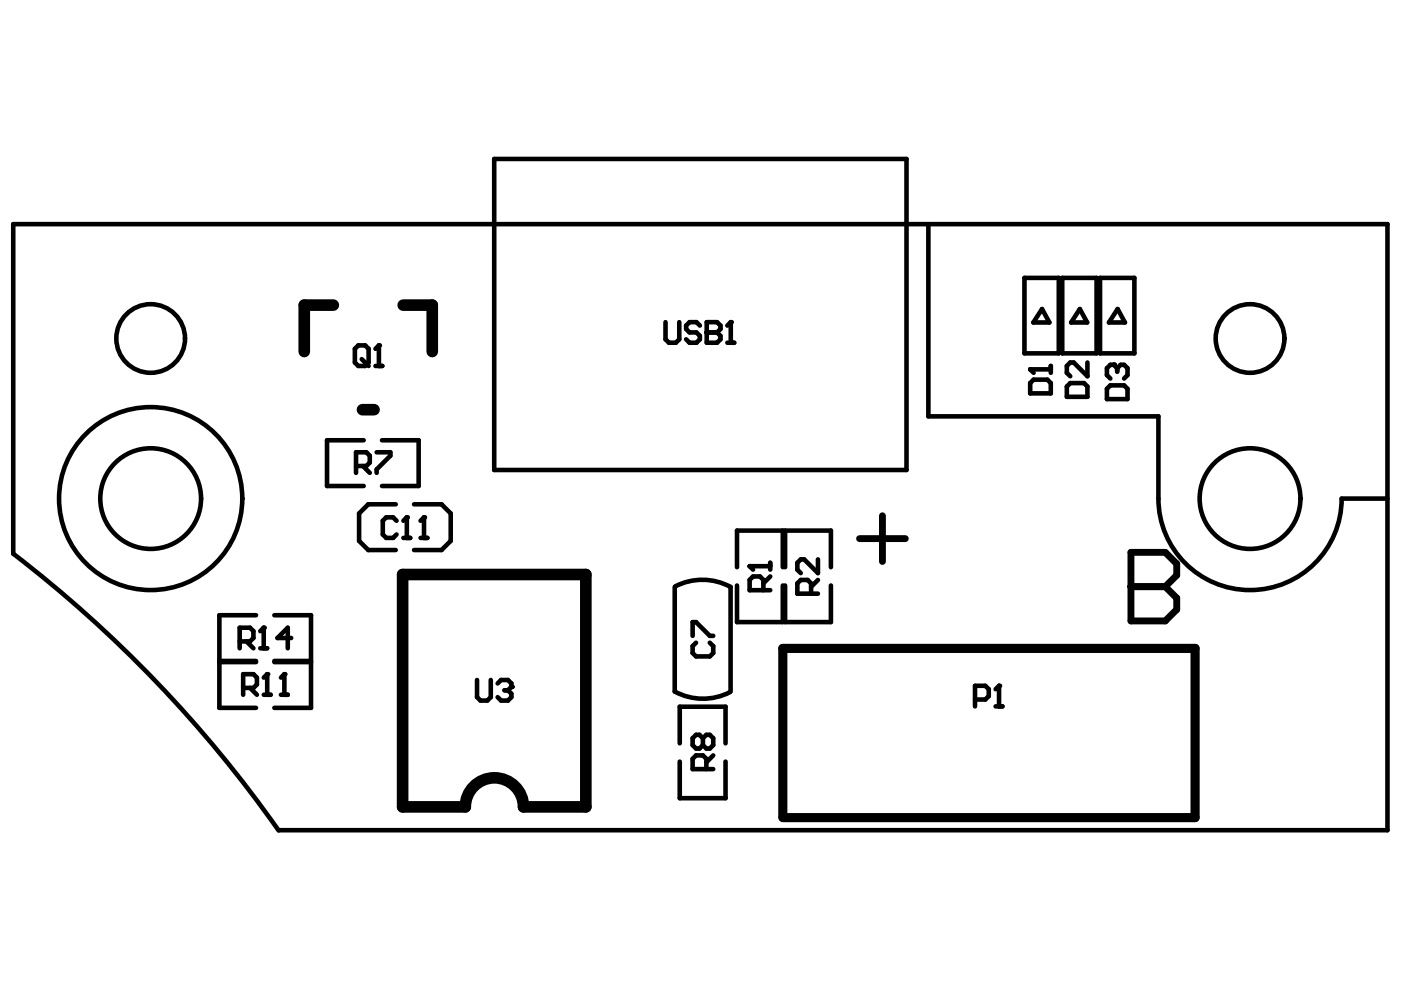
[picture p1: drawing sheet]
<svg xmlns="http://www.w3.org/2000/svg" width="297mm" height="210mm" viewBox="0 0 297 210" stroke-linecap="round" stroke-linejoin="round" font-family="sans-serif">
<g fill="none" stroke="#000" stroke-width=".21">
<circle cx="31.9" cy="71.7" r="7.3"/>
<circle cx="265.1" cy="71.8" r="7.3"/>
<circle cx="31.9" cy="105.7" r="10.7"/>
<circle cx="265.1" cy="105.7" r="10.7"/>
</g>
<g fill="none" stroke="#000" stroke-width=".97">
<path d="M104.8 33.7h87.4v66h-87.4zM196.8 47.5v40.8h48.8v17.4a19.4 19.4 0 0 0 19.4 19.4 19.4 19.4 0 0 0 19.5-19.4h9.7M217.2 58.9h7.3v16h-7.3zM225.2 58.9h7.3v16h-7.3zM233.2 58.9h7.3v16h-7.3zM75.2 74l.8-.8h1.4l.8 .8v2.9l-.8 .7h-1.4l-.8-.7zM76.7 76.1l1.5 1.5M79.6 77.6h1.5M79.6 74l.7-.8v4.4M141.1 68.3v3.6l.7 .8h1.5l.7-.8v-3.6M148.4 69l-.7-.7h-1.5l-.7 .7v.8l.7 .7h1.5l.7 .7v.7l-.7 .8h-1.5l-.7-.8M149.8 68.3h2.2l.8 .7v.8l-.8 .7 .8 .7v.7l-.8 .8h-2.2z"/>
<path d="M149.8 70.5h2.2M154.2 72.7h1.5M154.2 69l.7-.7v4.4M220.9 65.5l1.6 2.9h-3.4zM222.8 77.6v1.4M222.8 78.3h-4.4l.7 .7M228.9 65.5l1.6 2.9h-3.4zM230.6 76.9v2.9l-3-2.9h-.7l-.7 .7v1.4l.7 .8M236.9 78.1l.7-.8h.7l.8 .8v1.4l-.8 .8M236.9 78.1l-.8-.8h-.7l-.7 .8v1.4l.7 .8M236.9 78.1v.7M237 65.5l1.5 2.9h-3.4z"/>
<path d="M75.5 98.8h2.2l.7-.7v-1.5l-.7-.7h-2.2v4.4M76.9 98.8l1.5 1.5M77.1 93.3h-7.8v9.7h7.8M79.9 95.9h2.9v.7l-2.9 2.9v.8M81 93.3h7.8v9.7h-7.8M218.4 81.2l.7-.7h3l.7 .7v2.2h-4.4zM226.9 81.2h2.9l.8 .8v2.1h-4.4v-2.1zM234.7 82.4l.7-.7h2.9l.8 .7v2.2h-4.4zM83.9 106.9h-5.8l-2 2v5.8l2 1.9h5.8M84.1 110.4l-.8-.7h-1.4l-.7 .7v2.9l.7 .8h1.4l.8-.8M85.5 114.1h1.5M85.5 110.4l.8-.7v4.4"/>
<path d="M87.8 106.9h5.8l2 2v5.8l-2 1.9h-5.8M89.2 110.4l.7-.7v4.4M89.2 114.1h1.4M163.3 119.3v1.5M173.4 118.6v2.9l-2.9-2.9h-.7l-.7 .7v1.5l.7 .7M50.8 136h2.2l.7-.7v-1.5l-.7-.7h-2.2v4.4M52.3 136l1.4 1.5M54.3 130.4h-7.8v9.7h7.8M55.2 133.8l.7-.7v4.4M55.2 137.5h1.4M58.2 130.4h7.7v9.7h-7.7M61.7 135.3h-2.9l2.2-2.2v4.4"/>
<path d="M143.1 124.4v22.2a12.5 12.5 0 0 0 11.7 .1M143.2 124.3a12.5 12.5 0 0 1 11.7 .2v22.1M146.8 134.8v-2.9h.8l2.9 2.9h.7M147.6 136.3l-.8 .7v1.5l.8 .7h2.9l.7-.7v-1.5l-.7-.7M156.3 120.3v-7.8h9.7v7.8M156.3 124.1v7.8h9.7v-7.8M161.9 125.1v-2.1l-.8-.8h-1.4l-.8 .8v2.1h4.4M163.3 120h-4.4l.8 .8M163.3 122.2l-1.4 1.5M166.5 124.1v7.8h9.7v-7.8M166.5 120.3v-7.8h9.7v7.8M172 125.9v-2.2l-.8-.7h-1.4l-.7 .7v2.2h4.3"/>
<path d="M173.4 123l-1.4 1.4M51.6 145.9h2.1l.8-.8v-1.4l-.8-.8h-2.1v4.4M53 145.9l1.5 1.4M54.3 140.4h-7.8v9.7h7.8M55.9 143.7l.8-.8v4.4M55.9 147.3h1.5M58.2 140.4h7.7v9.7h-7.7M59.6 147.3h1.4M59.6 143.7l.7-.8v4.4M101.1 144.2v3.6l.8 .7h1.4l.8-.7v-3.6M105.5 144.9l.7-.7h1.5l.7 .7v.7l-.7 .8M107 146.4h.7"/>
<path d="M107.7 146.4l.7 .7v.7l-.7 .7h-1.5l-.7-.7M144.1 157.6v-7.8h9.7v7.8M149 156.5l-.7-.7h-.7l-.8 .7v1.5l.8 .7h.7l.7-.7M149 156.5l.8-.7h.7l.7 .7v1.5l-.7 .7h-.7l-.8-.7M149 156.5v1.5M206.7 148.3h2.2l.7-.7v-1.5l-.7-.7h-2.2v4.4M211.1 146.1l.7-.7v4.4M211.1 149.8h1.4M59.1 176h235.1v-128.5h-291.4v69.9a269.1 269.1 0 0 1 56.3 58.7M144.1 161.5v7.7h9.7v-7.7M149.8 163.1v-2.2l-.8-.7h-1.4l-.8 .7v2.2h4.4M151.2 160.2l-1.4 1.4"/>
<circle cx="32" cy="71.8" r="7.3"/>
<circle cx="265" cy="71.8" r="7.3"/>
<circle cx="32" cy="105.7" r="10.7"/>
<circle cx="32" cy="105.7" r="19.4"/>
<circle cx="265" cy="105.7" r="10.7"/>
</g>
<path d="M70.7 64.7h-6.2v9.8M85.5 64.7h6.1v9.8M76.8 86.9h2.5M85.4 121.8h38.8v49.3h-13.2a6.2 6.2 0 0 0-6.2-6.2 6.2 6.2 0 0 0-6.1 6.2h-13.3z" fill="none" stroke="#000" stroke-width="2.5"/>
<path d="M166 173.1v-35.6h87.4v35.9h-87.4" fill="none" stroke="#000" stroke-width="1.9"/>
<g fill="#000">
<circle cx="80.3" cy="73.2" r=".49"/>
<circle cx="149.8" cy="70.5" r=".49"/>
<circle cx="154.9" cy="68.3" r=".49"/>
<circle cx="218.4" cy="78.3" r=".49"/>
<circle cx="236.1" cy="77.3" r=".49"/>
<circle cx="86.3" cy="109.7" r=".49"/>
<circle cx="89.9" cy="109.7" r=".49"/>
<circle cx="55.9" cy="133.1" r=".49"/>
<circle cx="158.9" cy="120" r=".49"/>
<circle cx="239.8" cy="124.4" r=".73"/>
<circle cx="56.7" cy="142.9" r=".49"/>
<circle cx="60.3" cy="142.9" r=".49"/>
<circle cx="108.4" cy="145.6" r=".49"/>
<circle cx="211.8" cy="145.4" r=".49"/>
</g>
<path d="M182.2 114.2h9.7M187.1 109.4v9.6M239.8 117.1h7.3l2.4 2.4v2.5l-2.4 2.4 2.4 2.4v2.4l-2.4 2.5h-7.3zM239.8 124.4h7.3" fill="none" stroke="#000" stroke-width="1.5"/>
</svg>
